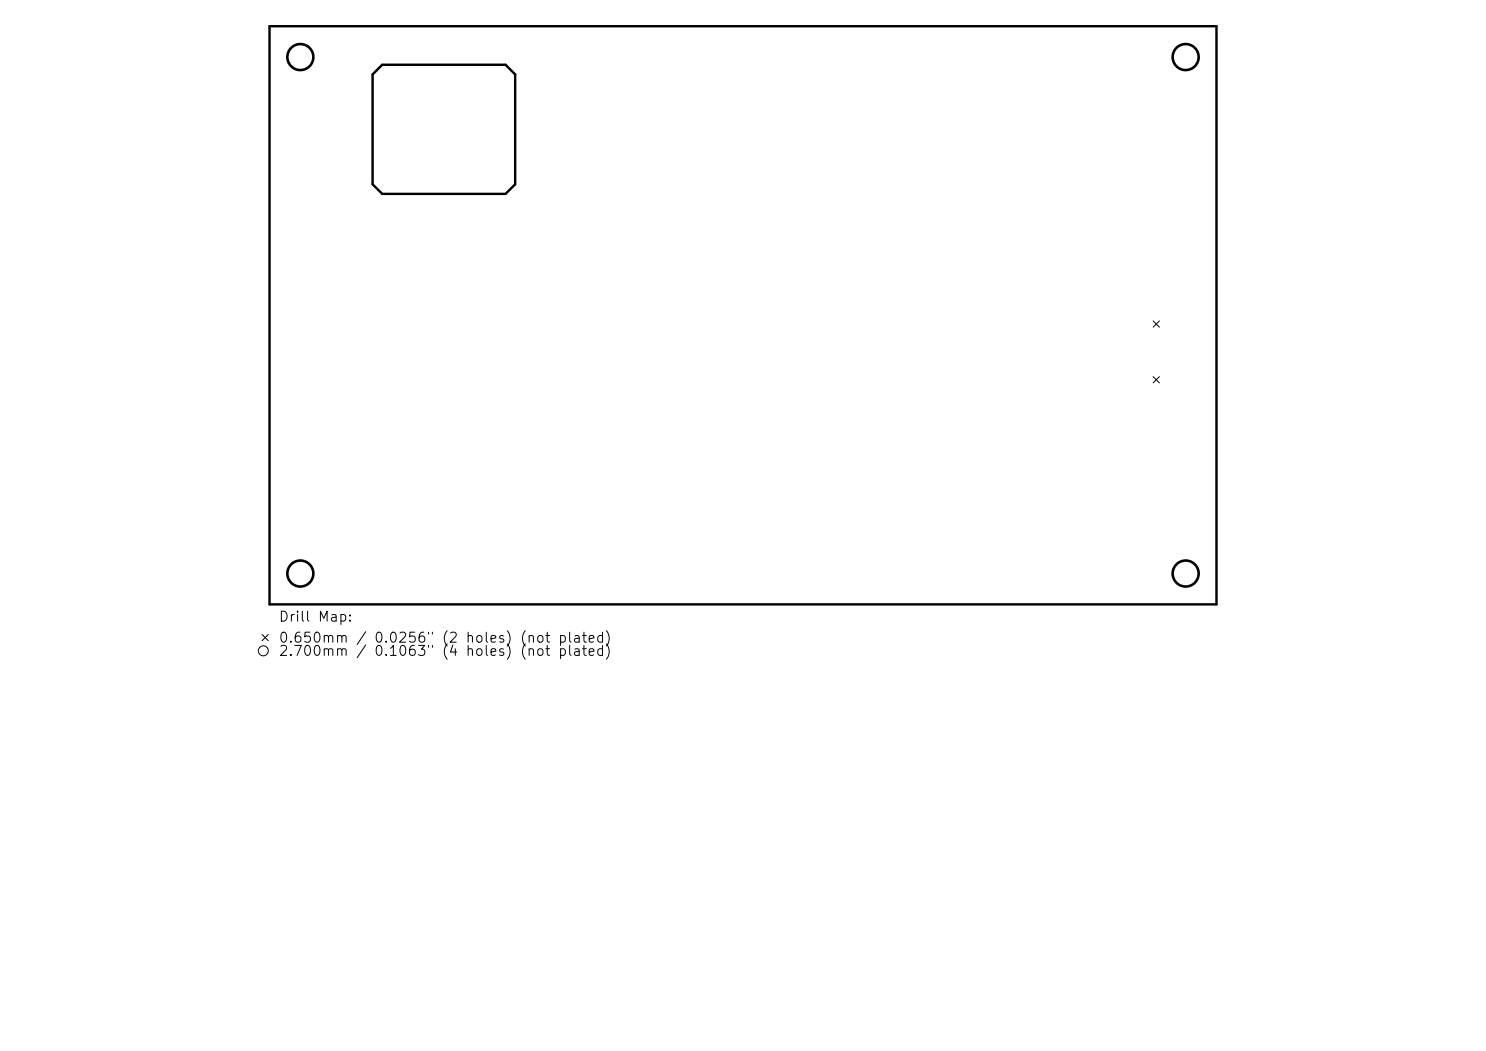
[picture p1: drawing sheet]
<svg xmlns="http://www.w3.org/2000/svg" width="297mm" height="210mm" viewBox="0 0 297 210" stroke-linecap="round" stroke-linejoin="round" font-family="sans-serif">
<defs><g id="words">
<g font-size="2">
<text x="55.6" y="124.7">Drill Map:</text>
<text x="55.6" y="128.9">0.650mm / 0.0256&quot; (2 holes) (not plated)</text>
<text x="55.6" y="131.6">2.700mm / 0.1063&quot; (4 holes) (not plated)</text>
</g>
</g></defs>
<path d="M53.9 5.2h189.2v115.6h-189.2zM74.5 14.9l1.9-2h24.6l2 2v21.9l-2 1.9h-24.6l-1.9-1.9z" fill="none" stroke="#000" stroke-width=".48"/>
<g fill="none" stroke="#000" stroke-width=".2">
<path d="M230.5 64.1l1.2 1.3M230.5 75.3l1.2 1.2M231.7 64.1l-1.2 1.3M231.7 75.3l-1.2 1.2M52.4 126.8l1.2 1.2M53.6 126.8l-1.2 1.2"/>
<circle cx="52.6" cy="130" r="1"/>
</g>
<g fill="none" stroke="#000" stroke-width=".52">
<circle cx="60" cy="11.4" r="2.6"/>
<circle cx="237" cy="11.4" r="2.6"/>
<circle cx="60" cy="114.6" r="2.6"/>
<circle cx="237" cy="114.6" r="2.6"/>
</g>
<use href="#words"/>
</svg>
